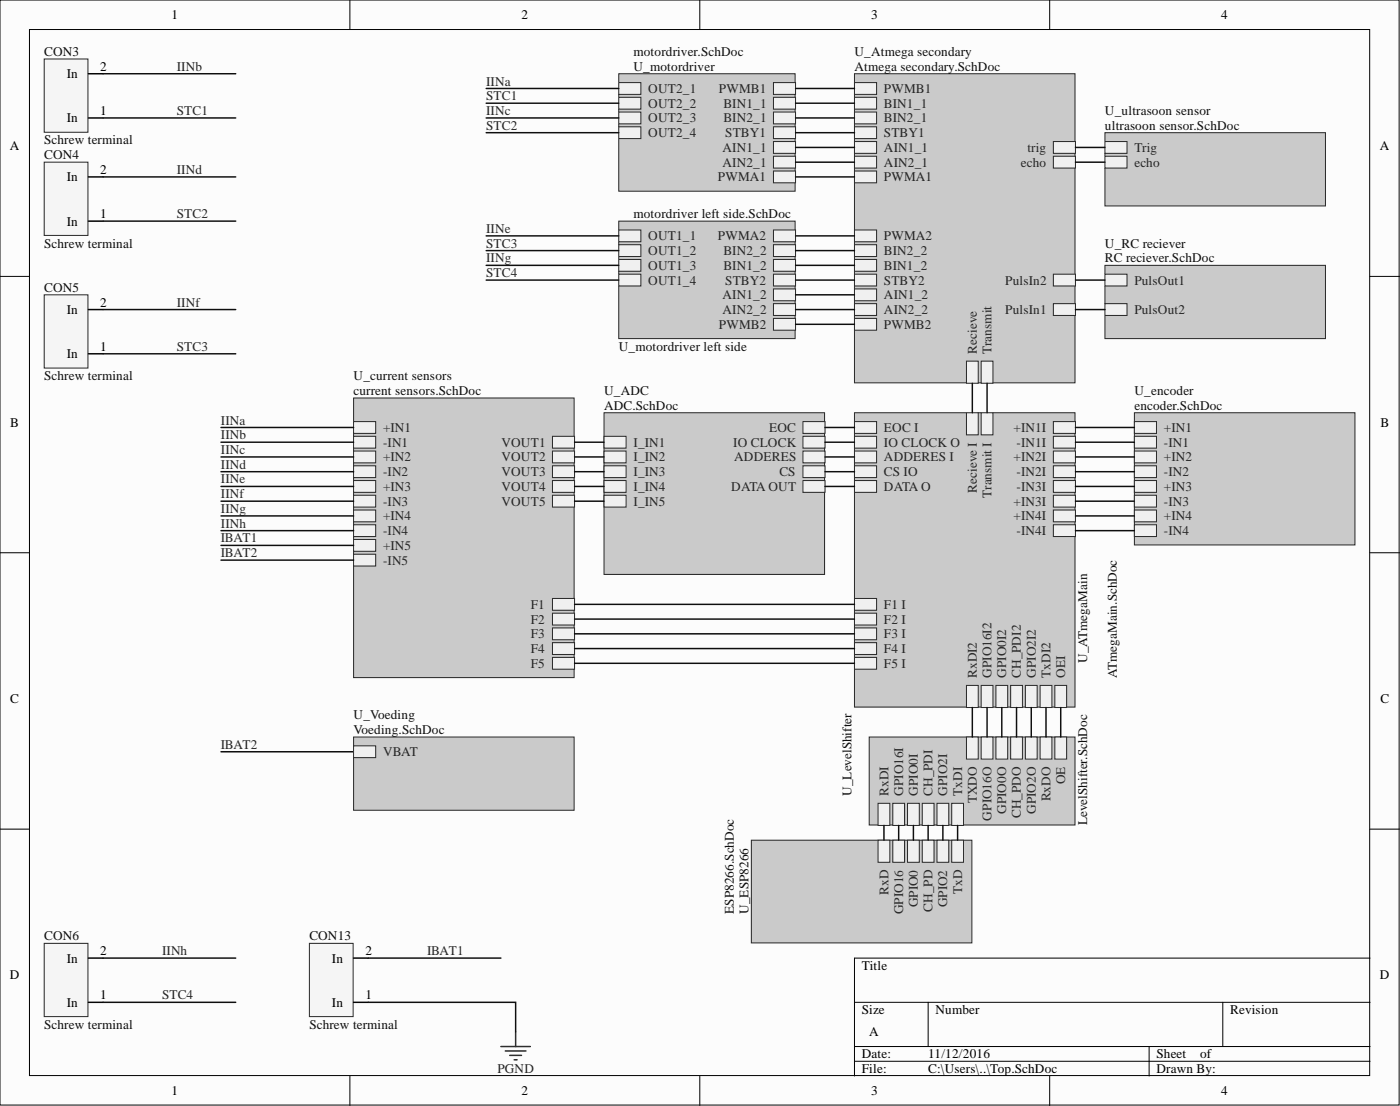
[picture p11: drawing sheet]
<svg xmlns="http://www.w3.org/2000/svg" width="241mm" height="190mm" viewBox="0 0 241 190" stroke-linecap="round" stroke-linejoin="round" font-family="sans-serif">
<defs><g id="words">
<g font-size="2.3">
<text x="29.5" y="3.3">1</text>
<text x="89.9" y="3.3">2</text>
<text x="150.2" y="3.3">3</text>
<text x="210.5" y="3.3">4</text>
<text x="11.5" y="13.5">In</text>
<text x="17.3" y="12.2">2</text>
<text x="11.5" y="21.1">In</text>
<text x="17.3" y="19.8">1</text>
<text x="1.7" y="25.8">A</text>
<text x="17.3" y="30">2</text>
<text x="237.8" y="25.8">A</text>
<text x="11.5" y="31.2">In</text>
<text x="11.5" y="38.8">In</text>
<text x="17.3" y="37.6">1</text>
<text x="17.3" y="52.8">2</text>
<text x="11.5" y="54.1">In</text>
<text x="11.5" y="61.7">In</text>
<text x="17.3" y="60.4">1</text>
<text x="1.8" y="73.5">B</text>
<text x="237.9" y="73.5">B</text>
<text x="1.8" y="121">C</text>
<text x="237.9" y="121">C</text>
<text x="11.5" y="165.8">In</text>
<text x="17.3" y="164.5">2</text>
<text x="57.2" y="165.8">In</text>
<text x="63" y="164.5">2</text>
<text x="148.5" y="167.1">Title</text>
<text x="1.7" y="168.7">D</text>
<text x="11.5" y="173.4">In</text>
<text x="17.3" y="172.1">1</text>
<text x="57.2" y="173.4">In</text>
<text x="63" y="172.1">1</text>
<text x="237.8" y="168.7">D</text>
<text x="148.5" y="174.7">Size</text>
<text x="149.8" y="178.5">A</text>
<text x="161.2" y="174.7">Number</text>
<text x="212" y="174.7">Revision</text>
<text x="148.5" y="182.3">Date:</text>
<text x="148.5" y="184.8">File:</text>
<text x="160" y="182.3">11/12/2016</text>
<text x="160" y="184.8">C:\Users\..\Top.SchDoc</text>
<text x="199.3" y="182.3">Sheet</text>
<text x="199.3" y="184.8">Drawn By:</text>
<text x="206.9" y="182.3">of</text>
<text x="29.5" y="188.6">1</text>
<text x="89.9" y="188.6">2</text>
<text x="150.2" y="188.6">3</text>
<text x="210.5" y="188.6">4</text>
</g>
<g font-size="2.3" fill="#0e0e0e">
<text x="7.6" y="9.7">CON3</text>
<text x="109.2" y="9.7">motordriver.SchDoc</text>
<text x="147.3" y="9.7">U_Atmega secondary</text>
<text x="109.2" y="12.2">U_motordriver</text>
<text x="147.3" y="12.2">Atmega secondary.SchDoc</text>
<text x="190.4" y="19.8">U_ultrasoon sensor</text>
<text x="190.4" y="22.3">ultrasoon sensor.SchDoc</text>
<text x="7.6" y="24.9">Schrew terminal</text>
<text x="7.6" y="27.4">CON4</text>
<text x="109.2" y="37.6">motordriver left side.SchDoc</text>
<text x="7.6" y="42.7">Schrew terminal</text>
<text x="190.4" y="42.7">U_RC reciever</text>
<text x="190.4" y="45.2">RC reciever.SchDoc</text>
<text x="7.6" y="50.3">CON5</text>
<text x="7.6" y="65.5">Schrew terminal</text>
<text x="60.9" y="65.5">U_current sensors</text>
<text x="106.6" y="60.4">U_motordriver left side</text>
<text x="60.9" y="68">current sensors.SchDoc</text>
<text x="104.1" y="68">U_ADC</text>
<text x="104.1" y="70.6">ADC.SchDoc</text>
<text x="195.5" y="68">U_encoder</text>
<text x="195.5" y="70.6">encoder.SchDoc</text>
<text x="187.4" y="114.3" transform="rotate(-90 187.4 114.3)">U_ATmegaMain</text>
<text x="192.5" y="116.8" transform="rotate(-90 192.5 116.8)">ATmegaMain.SchDoc</text>
<text x="60.9" y="123.9">U_Voeding</text>
<text x="60.9" y="126.4">Voeding.SchDoc</text>
<text x="146.8" y="137.1" transform="rotate(-90 146.8 137.1)">U_LevelShifter</text>
<text x="187.4" y="142.2" transform="rotate(-90 187.4 142.2)">LevelShifter.SchDoc</text>
<text x="7.6" y="162">CON6</text>
<text x="53.3" y="162">CON13</text>
<text x="126.5" y="157.4" transform="rotate(-90 126.5 157.4)">ESP8266.SchDoc</text>
<text x="129" y="157.4" transform="rotate(-90 129 157.4)">U_ESP8266</text>
<text x="7.6" y="177.2">Schrew terminal</text>
<text x="53.3" y="177.2">Schrew terminal</text>
</g>
<g font-size="2.3" fill="#262626">
<text x="30.5" y="12.2">IINb</text>
<text x="83.8" y="14.7">IINa</text>
<text x="83.8" y="17.3">STC1</text>
<text x="111.7" y="16">OUT2_1</text>
<text x="123.9" y="16">PWMB1</text>
<text x="152.4" y="16">PWMB1</text>
<text x="30.5" y="19.8">STC1</text>
<text x="83.8" y="19.8">IINc</text>
<text x="83.8" y="22.3">STC2</text>
<text x="111.7" y="18.5">OUT2_2</text>
<text x="111.7" y="21.1">OUT2_3</text>
<text x="111.7" y="23.6">OUT2_4</text>
<text x="124.7" y="18.5">BIN1_1</text>
<text x="124.7" y="21.1">BIN2_1</text>
<text x="125" y="23.6">STBY1</text>
<text x="152.4" y="18.5">BIN1_1</text>
<text x="152.4" y="21.1">BIN2_1</text>
<text x="152.4" y="23.6">STBY1</text>
<text x="30.5" y="30">IINd</text>
<text x="124.5" y="28.7">AIN2_1</text>
<text x="124.5" y="26.2">AIN1_1</text>
<text x="152.4" y="26.2">AIN1_1</text>
<text x="152.4" y="28.7">AIN2_1</text>
<text x="176" y="28.7">echo</text>
<text x="177.1" y="26.2">trig</text>
<text x="195.5" y="26.2">Trig</text>
<text x="195.5" y="28.7">echo</text>
<text x="123.7" y="31.2">PWMA1</text>
<text x="152.4" y="31.2">PWMA1</text>
<text x="30.5" y="37.6">STC2</text>
<text x="83.8" y="40.1">IINe</text>
<text x="111.7" y="41.4">OUT1_1</text>
<text x="123.7" y="41.4">PWMA2</text>
<text x="152.4" y="41.4">PWMA2</text>
<text x="83.8" y="42.7">STC3</text>
<text x="83.8" y="45.2">IINg</text>
<text x="83.8" y="47.7">STC4</text>
<text x="111.7" y="43.9">OUT1_2</text>
<text x="111.7" y="46.5">OUT1_3</text>
<text x="124.7" y="46.5">BIN1_2</text>
<text x="124.7" y="43.9">BIN2_2</text>
<text x="152.4" y="43.9">BIN2_2</text>
<text x="152.4" y="46.5">BIN1_2</text>
<text x="30.5" y="52.8">IINf</text>
<text x="111.7" y="49">OUT1_4</text>
<text x="124.5" y="51.5">AIN1_2</text>
<text x="125" y="49">STBY2</text>
<text x="152.4" y="49">STBY2</text>
<text x="152.4" y="51.5">AIN1_2</text>
<text x="173.3" y="49">PulsIn2</text>
<text x="195.5" y="49">PulsOut1</text>
<text x="123.9" y="56.6">PWMB2</text>
<text x="124.5" y="54.1">AIN2_2</text>
<text x="152.4" y="56.6">PWMB2</text>
<text x="152.4" y="54.1">AIN2_2</text>
<text x="173.3" y="54.1">PulsIn1</text>
<text x="195.5" y="54.1">PulsOut2</text>
<text x="30.5" y="60.4">STC3</text>
<text x="168.4" y="60.9" transform="rotate(-90 168.4 60.9)">Recieve</text>
<text x="170.9" y="60.9" transform="rotate(-90 170.9 60.9)">Transmit</text>
<text x="38.1" y="73.1">IINa</text>
<text x="38.1" y="75.7">IINb</text>
<text x="66" y="74.4">+IN1</text>
<text x="66" y="76.9">-IN1</text>
<text x="86.4" y="76.9">VOUT1</text>
<text x="109.2" y="76.9">I_IN1</text>
<text x="126.4" y="76.9">IO CLOCK</text>
<text x="132.5" y="74.4">EOC</text>
<text x="152.4" y="74.4">EOC I</text>
<text x="152.4" y="76.9">IO CLOCK O</text>
<text x="174.7" y="74.4">+IN1I</text>
<text x="175.2" y="76.9">-IN1I</text>
<text x="200.6" y="74.4">+IN1</text>
<text x="200.6" y="76.9">-IN1</text>
<text x="38.1" y="78.2">IINc</text>
<text x="38.1" y="80.7">IINd</text>
<text x="38.1" y="83.3">IINe</text>
<text x="66" y="79.5">+IN2</text>
<text x="66" y="82">-IN2</text>
<text x="86.4" y="79.5">VOUT2</text>
<text x="86.4" y="82">VOUT3</text>
<text x="109.2" y="79.5">I_IN2</text>
<text x="109.2" y="82">I_IN3</text>
<text x="126.5" y="79.5">ADDERES</text>
<text x="134.3" y="82">CS</text>
<text x="152.4" y="79.5">ADDERES I</text>
<text x="152.4" y="82">CS IO</text>
<text x="174.7" y="79.5">+IN2I</text>
<text x="175.2" y="82">-IN2I</text>
<text x="200.6" y="79.5">+IN2</text>
<text x="200.6" y="82">-IN2</text>
<text x="38.1" y="85.8">IINf</text>
<text x="38.1" y="88.4">IINg</text>
<text x="66" y="84.5">+IN3</text>
<text x="66" y="87.1">-IN3</text>
<text x="66" y="89.6">+IN4</text>
<text x="86.4" y="84.5">VOUT4</text>
<text x="86.4" y="87.1">VOUT5</text>
<text x="109.2" y="84.5">I_IN4</text>
<text x="109.2" y="87.1">I_IN5</text>
<text x="126" y="84.5">DATA OUT</text>
<text x="152.4" y="84.5">DATA O</text>
<text x="168.4" y="84.9" transform="rotate(-90 168.4 84.9)">Recieve I</text>
<text x="170.9" y="85.7" transform="rotate(-90 170.9 85.7)">Transmit I</text>
<text x="174.7" y="87.1">+IN3I</text>
<text x="174.7" y="89.6">+IN4I</text>
<text x="175.2" y="84.5">-IN3I</text>
<text x="200.6" y="84.5">+IN3</text>
<text x="200.6" y="87.1">-IN3</text>
<text x="200.6" y="89.6">+IN4</text>
<text x="38.1" y="90.9">IINh</text>
<text x="38.1" y="93.4">IBAT1</text>
<text x="38.1" y="96">IBAT2</text>
<text x="66" y="92.2">-IN4</text>
<text x="66" y="94.7">+IN5</text>
<text x="175.2" y="92.2">-IN4I</text>
<text x="200.6" y="92.2">-IN4</text>
<text x="66" y="97.2">-IN5</text>
<text x="91.5" y="104.9">F1</text>
<text x="91.5" y="107.4">F2</text>
<text x="152.4" y="104.9">F1 I</text>
<text x="152.4" y="107.4">F2 I</text>
<text x="91.5" y="109.9">F3</text>
<text x="91.5" y="112.5">F4</text>
<text x="152.4" y="109.9">F3 I</text>
<text x="152.4" y="112.5">F4 I</text>
<text x="91.5" y="115">F5</text>
<text x="152.4" y="115">F5 I</text>
<text x="168.4" y="116.8" transform="rotate(-90 168.4 116.8)">RxDI2</text>
<text x="170.9" y="116.8" transform="rotate(-90 170.9 116.8)">GPIO16I2</text>
<text x="173.4" y="116.8" transform="rotate(-90 173.4 116.8)">GPIO0I2</text>
<text x="176" y="116.8" transform="rotate(-90 176 116.8)">CH_PDI2</text>
<text x="178.5" y="116.8" transform="rotate(-90 178.5 116.8)">GPIO2I2</text>
<text x="181" y="116.8" transform="rotate(-90 181 116.8)">TxDI2</text>
<text x="183.6" y="116.8" transform="rotate(-90 183.6 116.8)">OEI</text>
<text x="38.1" y="129">IBAT2</text>
<text x="66" y="130.2">VBAT</text>
<text x="153.1" y="137.1" transform="rotate(-90 153.1 137.1)">RxDI</text>
<text x="155.7" y="137.1" transform="rotate(-90 155.7 137.1)">GPIO16I</text>
<text x="158.2" y="137.1" transform="rotate(-90 158.2 137.1)">GPIO0I</text>
<text x="160.7" y="137.1" transform="rotate(-90 160.7 137.1)">CH_PDI</text>
<text x="163.3" y="137.1" transform="rotate(-90 163.3 137.1)">GPIO2I</text>
<text x="165.8" y="137.1" transform="rotate(-90 165.8 137.1)">TxDI</text>
<text x="183.6" y="135.1" transform="rotate(-90 183.6 135.1)">OE</text>
<text x="168.4" y="138.4" transform="rotate(-90 168.4 138.4)">TXDO</text>
<text x="170.9" y="141.3" transform="rotate(-90 170.9 141.3)">GPIO16O</text>
<text x="173.4" y="140.1" transform="rotate(-90 173.4 140.1)">GPIO0O</text>
<text x="176" y="140.9" transform="rotate(-90 176 140.9)">CH_PDO</text>
<text x="178.5" y="140.1" transform="rotate(-90 178.5 140.1)">GPIO2O</text>
<text x="181" y="138" transform="rotate(-90 181 138)">RxDO</text>
<text x="153.1" y="154.1" transform="rotate(-90 153.1 154.1)">RxD</text>
<text x="165.8" y="154" transform="rotate(-90 165.8 154)">TxD</text>
<text x="155.7" y="157.4" transform="rotate(-90 155.7 157.4)">GPIO16</text>
<text x="158.2" y="156.3" transform="rotate(-90 158.2 156.3)">GPIO0</text>
<text x="160.7" y="157.1" transform="rotate(-90 160.7 157.1)">CH_PD</text>
<text x="163.3" y="156.3" transform="rotate(-90 163.3 156.3)">GPIO2</text>
<text x="27.9" y="164.5">IINh</text>
<text x="73.6" y="164.5">IBAT1</text>
<text x="27.9" y="172.1">STC4</text>
<text x="85.7" y="184.8">PGND</text>
</g>
</g></defs>
<g fill="#fcfcfc" stroke="#000" stroke-width=".17">
<path d="M0 0h241.2v190.3h-241.2z"/>
<path d="M5.1 5.1h231v180.2h-231z"/>
</g>
<g fill="none" stroke="#000" stroke-width=".17">
<path d="M60.3 0v5.1M120.6 0v5.1M180.9 0v5.1M0 47.6h5.1M236.1 47.6h5.1M0 95.2h5.1M236.1 95.2h5.1M0 142.8h5.1M236.1 142.8h5.1M147.3 172.6h88.8M160 172.6v7.7M210.8 172.6v7.7"/>
<path d="M236.1 165h-88.8v20.3M60.3 185.3v5.1M120.6 185.3v5.1M147.3 180.3h88.8M147.3 182.8h88.8M180.9 185.3v5.1M198.1 180.3v5"/>
</g>
<path d="M195.5 71.1h38v22.8h-38z" fill="#cacaca" stroke="#262626" stroke-width=".17"/>
<path d="M195.5 72.6h3.8v2h-3.8z" fill-rule="evenodd" fill="#f0f0f0"/>
<path d="M195.5 72.6h3.8v2h-3.8z" fill="none" stroke="#262626" stroke-width=".17"/>
<path d="M195.5 75.2h3.8v2h-3.8z" fill-rule="evenodd" fill="#f0f0f0"/>
<path d="M195.5 75.2h3.8v2h-3.8z" fill="none" stroke="#262626" stroke-width=".17"/>
<path d="M195.5 77.7h3.8v2h-3.8z" fill-rule="evenodd" fill="#f0f0f0"/>
<path d="M195.5 77.7h3.8v2h-3.8z" fill="none" stroke="#262626" stroke-width=".17"/>
<path d="M195.5 80.2h3.8v2.1h-3.8z" fill-rule="evenodd" fill="#f0f0f0"/>
<path d="M195.5 80.2h3.8v2.1h-3.8z" fill="none" stroke="#262626" stroke-width=".17"/>
<path d="M195.5 82.8h3.8v2h-3.8z" fill-rule="evenodd" fill="#f0f0f0"/>
<path d="M195.5 82.8h3.8v2h-3.8z" fill="none" stroke="#262626" stroke-width=".17"/>
<path d="M195.5 85.3h3.8v2h-3.8z" fill-rule="evenodd" fill="#f0f0f0"/>
<path d="M195.5 85.3h3.8v2h-3.8z" fill="none" stroke="#262626" stroke-width=".17"/>
<path d="M195.5 87.8h3.8v2.1h-3.8z" fill-rule="evenodd" fill="#f0f0f0"/>
<path d="M195.5 87.8h3.8v2.1h-3.8z" fill="none" stroke="#262626" stroke-width=".17"/>
<path d="M195.5 90.4h3.8v2h-3.8z" fill-rule="evenodd" fill="#f0f0f0"/>
<path d="M195.5 90.4h3.8v2h-3.8z" fill="none" stroke="#262626" stroke-width=".17"/>
<path d="M190.4 45.7h38.1v12.6h-38.1z" fill="#cacaca" stroke="#262626" stroke-width=".17"/>
<path d="M190.4 47.2h3.9v2.1h-3.9z" fill-rule="evenodd" fill="#f0f0f0"/>
<path d="M190.4 47.2h3.9v2.1h-3.9z" fill="none" stroke="#262626" stroke-width=".17"/>
<path d="M190.4 52.3h3.9v2h-3.9z" fill-rule="evenodd" fill="#f0f0f0"/>
<path d="M190.4 52.3h3.9v2h-3.9z" fill="none" stroke="#262626" stroke-width=".17"/>
<path d="M129.5 144.7h38v17.7h-38z" fill="#cacaca" stroke="#262626" stroke-width=".17"/>
<path d="M151.3 144.7h2.1v3.8h-2.1z" fill-rule="evenodd" fill="#f0f0f0"/>
<path d="M151.3 144.7h2.1v3.8h-2.1z" fill="none" stroke="#262626" stroke-width=".17"/>
<path d="M153.9 144.7h2v3.8h-2z" fill-rule="evenodd" fill="#f0f0f0"/>
<path d="M153.9 144.7h2v3.8h-2z" fill="none" stroke="#262626" stroke-width=".17"/>
<path d="M159 144.7h2v3.8h-2z" fill-rule="evenodd" fill="#f0f0f0"/>
<path d="M159 144.7h2v3.8h-2z" fill="none" stroke="#262626" stroke-width=".17"/>
<path d="M164 144.7h2.1v3.8h-2.1z" fill-rule="evenodd" fill="#f0f0f0"/>
<path d="M164 144.7h2.1v3.8h-2.1z" fill="none" stroke="#262626" stroke-width=".17"/>
<path d="M161.5 144.7h2v3.8h-2z" fill-rule="evenodd" fill="#f0f0f0"/>
<path d="M161.5 144.7h2v3.8h-2z" fill="none" stroke="#262626" stroke-width=".17"/>
<path d="M156.4 144.7h2v3.8h-2z" fill-rule="evenodd" fill="#f0f0f0"/>
<path d="M156.4 144.7h2v3.8h-2z" fill="none" stroke="#262626" stroke-width=".17"/>
<path d="M149.8 126.9h35.5v15.2h-35.5z" fill="#cacaca" stroke="#262626" stroke-width=".17"/>
<path d="M151.3 138.4h2.1v3.8h-2.1z" fill-rule="evenodd" fill="#f0f0f0"/>
<path d="M151.3 138.4h2.1v3.8h-2.1z" fill="none" stroke="#262626" stroke-width=".17"/>
<path d="M153.9 138.4h2v3.8h-2z" fill-rule="evenodd" fill="#f0f0f0"/>
<path d="M153.9 138.4h2v3.8h-2z" fill="none" stroke="#262626" stroke-width=".17"/>
<path d="M156.4 138.4h2v3.8h-2z" fill-rule="evenodd" fill="#f0f0f0"/>
<path d="M156.4 138.4h2v3.8h-2z" fill="none" stroke="#262626" stroke-width=".17"/>
<path d="M159 138.4h2v3.8h-2z" fill-rule="evenodd" fill="#f0f0f0"/>
<path d="M159 138.4h2v3.8h-2z" fill="none" stroke="#262626" stroke-width=".17"/>
<path d="M161.5 138.4h2v3.8h-2z" fill-rule="evenodd" fill="#f0f0f0"/>
<path d="M161.5 138.4h2v3.8h-2z" fill="none" stroke="#262626" stroke-width=".17"/>
<path d="M164 138.4h2.1v3.8h-2.1z" fill-rule="evenodd" fill="#f0f0f0"/>
<path d="M164 138.4h2.1v3.8h-2.1z" fill="none" stroke="#262626" stroke-width=".17"/>
<path d="M179.3 126.9h2v3.9h-2z" fill-rule="evenodd" fill="#f0f0f0"/>
<path d="M179.3 126.9h2v3.9h-2z" fill="none" stroke="#262626" stroke-width=".17"/>
<path d="M169.1 126.9h2v3.9h-2z" fill-rule="evenodd" fill="#f0f0f0"/>
<path d="M169.1 126.9h2v3.9h-2z" fill="none" stroke="#262626" stroke-width=".17"/>
<path d="M171.7 126.9h2v3.9h-2z" fill-rule="evenodd" fill="#f0f0f0"/>
<path d="M171.7 126.9h2v3.9h-2z" fill="none" stroke="#262626" stroke-width=".17"/>
<path d="M174.2 126.9h2v3.9h-2z" fill-rule="evenodd" fill="#f0f0f0"/>
<path d="M174.2 126.9h2v3.9h-2z" fill="none" stroke="#262626" stroke-width=".17"/>
<path d="M176.7 126.9h2.1v3.9h-2.1z" fill-rule="evenodd" fill="#f0f0f0"/>
<path d="M176.7 126.9h2.1v3.9h-2.1z" fill="none" stroke="#262626" stroke-width=".17"/>
<path d="M166.6 126.9h2v3.9h-2z" fill-rule="evenodd" fill="#f0f0f0"/>
<path d="M166.6 126.9h2v3.9h-2z" fill="none" stroke="#262626" stroke-width=".17"/>
<path d="M181.8 126.9h2v3.9h-2z" fill-rule="evenodd" fill="#f0f0f0"/>
<path d="M181.8 126.9h2v3.9h-2z" fill="none" stroke="#262626" stroke-width=".17"/>
<path d="M106.6 38.1h30.4v20.2h-30.4z" fill="#cacaca" stroke="#262626" stroke-width=".17"/>
<path d="M133.3 39.6h3.8v2h-3.8z" fill-rule="evenodd" fill="#f0f0f0"/>
<path d="M133.3 39.6h3.8v2h-3.8z" fill="none" stroke="#262626" stroke-width=".17"/>
<path d="M133.3 52.3h3.8v2h-3.8z" fill-rule="evenodd" fill="#f0f0f0"/>
<path d="M133.3 52.3h3.8v2h-3.8z" fill="none" stroke="#262626" stroke-width=".17"/>
<path d="M133.3 49.8h3.8v2h-3.8z" fill-rule="evenodd" fill="#f0f0f0"/>
<path d="M133.3 49.8h3.8v2h-3.8z" fill="none" stroke="#262626" stroke-width=".17"/>
<path d="M133.3 47.2h3.8v2.1h-3.8z" fill-rule="evenodd" fill="#f0f0f0"/>
<path d="M133.3 47.2h3.8v2.1h-3.8z" fill="none" stroke="#262626" stroke-width=".17"/>
<path d="M133.3 44.7h3.8v2h-3.8z" fill-rule="evenodd" fill="#f0f0f0"/>
<path d="M133.3 44.7h3.8v2h-3.8z" fill="none" stroke="#262626" stroke-width=".17"/>
<path d="M133.3 42.2h3.8v2h-3.8z" fill-rule="evenodd" fill="#f0f0f0"/>
<path d="M133.3 42.2h3.8v2h-3.8z" fill="none" stroke="#262626" stroke-width=".17"/>
<path d="M133.3 54.8h3.8v2.1h-3.8z" fill-rule="evenodd" fill="#f0f0f0"/>
<path d="M133.3 54.8h3.8v2.1h-3.8z" fill="none" stroke="#262626" stroke-width=".17"/>
<path d="M106.6 39.6h3.9v2h-3.9z" fill-rule="evenodd" fill="#f0f0f0"/>
<path d="M106.6 39.6h3.9v2h-3.9z" fill="none" stroke="#262626" stroke-width=".17"/>
<path d="M106.6 42.2h3.9v2h-3.9z" fill-rule="evenodd" fill="#f0f0f0"/>
<path d="M106.6 42.2h3.9v2h-3.9z" fill="none" stroke="#262626" stroke-width=".17"/>
<path d="M106.6 44.7h3.9v2h-3.9z" fill-rule="evenodd" fill="#f0f0f0"/>
<path d="M106.6 44.7h3.9v2h-3.9z" fill="none" stroke="#262626" stroke-width=".17"/>
<path d="M106.6 47.2h3.9v2.1h-3.9z" fill-rule="evenodd" fill="#f0f0f0"/>
<path d="M106.6 47.2h3.9v2.1h-3.9z" fill="none" stroke="#262626" stroke-width=".17"/>
<path d="M106.6 12.7h30.4v20.2h-30.4z" fill="#cacaca" stroke="#262626" stroke-width=".17"/>
<path d="M133.3 29.5h3.8v2h-3.8z" fill-rule="evenodd" fill="#f0f0f0"/>
<path d="M133.3 29.5h3.8v2h-3.8z" fill="none" stroke="#262626" stroke-width=".17"/>
<path d="M133.3 26.9h3.8v2h-3.8z" fill-rule="evenodd" fill="#f0f0f0"/>
<path d="M133.3 26.9h3.8v2h-3.8z" fill="none" stroke="#262626" stroke-width=".17"/>
<path d="M133.3 24.4h3.8v2h-3.8z" fill-rule="evenodd" fill="#f0f0f0"/>
<path d="M133.3 24.4h3.8v2h-3.8z" fill="none" stroke="#262626" stroke-width=".17"/>
<path d="M133.3 21.8h3.8v2.1h-3.8z" fill-rule="evenodd" fill="#f0f0f0"/>
<path d="M133.3 21.8h3.8v2.1h-3.8z" fill="none" stroke="#262626" stroke-width=".17"/>
<path d="M133.3 16.8h3.8v2h-3.8z" fill-rule="evenodd" fill="#f0f0f0"/>
<path d="M133.3 16.8h3.8v2h-3.8z" fill="none" stroke="#262626" stroke-width=".17"/>
<path d="M133.3 19.3h3.8v2h-3.8z" fill-rule="evenodd" fill="#f0f0f0"/>
<path d="M133.3 19.3h3.8v2h-3.8z" fill="none" stroke="#262626" stroke-width=".17"/>
<path d="M133.3 14.2h3.8v2.1h-3.8z" fill-rule="evenodd" fill="#f0f0f0"/>
<path d="M133.3 14.2h3.8v2.1h-3.8z" fill="none" stroke="#262626" stroke-width=".17"/>
<path d="M106.6 14.2h3.9v2.1h-3.9z" fill-rule="evenodd" fill="#f0f0f0"/>
<path d="M106.6 14.2h3.9v2.1h-3.9z" fill="none" stroke="#262626" stroke-width=".17"/>
<path d="M106.6 16.8h3.9v2h-3.9z" fill-rule="evenodd" fill="#f0f0f0"/>
<path d="M106.6 16.8h3.9v2h-3.9z" fill="none" stroke="#262626" stroke-width=".17"/>
<path d="M106.6 19.3h3.9v2h-3.9z" fill-rule="evenodd" fill="#f0f0f0"/>
<path d="M106.6 19.3h3.9v2h-3.9z" fill="none" stroke="#262626" stroke-width=".17"/>
<path d="M106.6 21.8h3.9v2.1h-3.9z" fill-rule="evenodd" fill="#f0f0f0"/>
<path d="M106.6 21.8h3.9v2.1h-3.9z" fill="none" stroke="#262626" stroke-width=".17"/>
<path d="M104.1 71.1h38v27.8h-38z" fill="#cacaca" stroke="#262626" stroke-width=".17"/>
<path d="M138.4 72.6h3.8v2h-3.8z" fill-rule="evenodd" fill="#f0f0f0"/>
<path d="M138.4 72.6h3.8v2h-3.8z" fill="none" stroke="#262626" stroke-width=".17"/>
<path d="M138.4 75.2h3.8v2h-3.8z" fill-rule="evenodd" fill="#f0f0f0"/>
<path d="M138.4 75.2h3.8v2h-3.8z" fill="none" stroke="#262626" stroke-width=".17"/>
<path d="M138.4 77.7h3.8v2h-3.8z" fill-rule="evenodd" fill="#f0f0f0"/>
<path d="M138.4 77.7h3.8v2h-3.8z" fill="none" stroke="#262626" stroke-width=".17"/>
<path d="M138.4 82.8h3.8v2h-3.8z" fill-rule="evenodd" fill="#f0f0f0"/>
<path d="M138.4 82.8h3.8v2h-3.8z" fill="none" stroke="#262626" stroke-width=".17"/>
<path d="M138.4 80.2h3.8v2.1h-3.8z" fill-rule="evenodd" fill="#f0f0f0"/>
<path d="M138.4 80.2h3.8v2.1h-3.8z" fill="none" stroke="#262626" stroke-width=".17"/>
<path d="M104.1 75.2h3.8v2h-3.8z" fill-rule="evenodd" fill="#f0f0f0"/>
<path d="M104.1 75.2h3.8v2h-3.8z" fill="none" stroke="#262626" stroke-width=".17"/>
<path d="M104.1 77.7h3.8v2h-3.8z" fill-rule="evenodd" fill="#f0f0f0"/>
<path d="M104.1 77.7h3.8v2h-3.8z" fill="none" stroke="#262626" stroke-width=".17"/>
<path d="M104.1 80.2h3.8v2.1h-3.8z" fill-rule="evenodd" fill="#f0f0f0"/>
<path d="M104.1 80.2h3.8v2.1h-3.8z" fill="none" stroke="#262626" stroke-width=".17"/>
<path d="M104.1 82.8h3.8v2h-3.8z" fill-rule="evenodd" fill="#f0f0f0"/>
<path d="M104.1 82.8h3.8v2h-3.8z" fill="none" stroke="#262626" stroke-width=".17"/>
<path d="M104.1 85.3h3.8v2h-3.8z" fill-rule="evenodd" fill="#f0f0f0"/>
<path d="M104.1 85.3h3.8v2h-3.8z" fill="none" stroke="#262626" stroke-width=".17"/>
<path d="M60.9 68.6h38.1v48.1h-38.1z" fill="#cacaca" stroke="#262626" stroke-width=".17"/>
<path d="M95.2 75.2h3.8v2h-3.8z" fill-rule="evenodd" fill="#f0f0f0"/>
<path d="M95.2 75.2h3.8v2h-3.8z" fill="none" stroke="#262626" stroke-width=".17"/>
<path d="M95.2 77.7h3.8v2h-3.8z" fill-rule="evenodd" fill="#f0f0f0"/>
<path d="M95.2 77.7h3.8v2h-3.8z" fill="none" stroke="#262626" stroke-width=".17"/>
<path d="M95.2 80.2h3.8v2.1h-3.8z" fill-rule="evenodd" fill="#f0f0f0"/>
<path d="M95.2 80.2h3.8v2.1h-3.8z" fill="none" stroke="#262626" stroke-width=".17"/>
<path d="M95.2 82.8h3.8v2h-3.8z" fill-rule="evenodd" fill="#f0f0f0"/>
<path d="M95.2 82.8h3.8v2h-3.8z" fill="none" stroke="#262626" stroke-width=".17"/>
<path d="M95.2 85.3h3.8v2h-3.8z" fill-rule="evenodd" fill="#f0f0f0"/>
<path d="M95.2 85.3h3.8v2h-3.8z" fill="none" stroke="#262626" stroke-width=".17"/>
<path d="M60.9 72.6h3.9v2h-3.9z" fill-rule="evenodd" fill="#f0f0f0"/>
<path d="M60.9 72.6h3.9v2h-3.9z" fill="none" stroke="#262626" stroke-width=".17"/>
<path d="M60.9 75.2h3.9v2h-3.9z" fill-rule="evenodd" fill="#f0f0f0"/>
<path d="M60.9 75.2h3.9v2h-3.9z" fill="none" stroke="#262626" stroke-width=".17"/>
<path d="M60.9 77.7h3.9v2h-3.9z" fill-rule="evenodd" fill="#f0f0f0"/>
<path d="M60.9 77.7h3.9v2h-3.9z" fill="none" stroke="#262626" stroke-width=".17"/>
<path d="M60.9 80.2h3.9v2.1h-3.9z" fill-rule="evenodd" fill="#f0f0f0"/>
<path d="M60.9 80.2h3.9v2.1h-3.9z" fill="none" stroke="#262626" stroke-width=".17"/>
<path d="M60.9 82.8h3.9v2h-3.9z" fill-rule="evenodd" fill="#f0f0f0"/>
<path d="M60.9 82.8h3.9v2h-3.9z" fill="none" stroke="#262626" stroke-width=".17"/>
<path d="M60.9 85.3h3.9v2h-3.9z" fill-rule="evenodd" fill="#f0f0f0"/>
<path d="M60.9 85.3h3.9v2h-3.9z" fill="none" stroke="#262626" stroke-width=".17"/>
<path d="M60.9 87.8h3.9v2.1h-3.9z" fill-rule="evenodd" fill="#f0f0f0"/>
<path d="M60.9 87.8h3.9v2.1h-3.9z" fill="none" stroke="#262626" stroke-width=".17"/>
<path d="M60.9 90.4h3.9v2h-3.9z" fill-rule="evenodd" fill="#f0f0f0"/>
<path d="M60.9 90.4h3.9v2h-3.9z" fill="none" stroke="#262626" stroke-width=".17"/>
<path d="M60.9 92.9h3.9v2.1h-3.9z" fill-rule="evenodd" fill="#f0f0f0"/>
<path d="M60.9 92.9h3.9v2.1h-3.9z" fill="none" stroke="#262626" stroke-width=".17"/>
<path d="M60.9 95.5h3.9v2h-3.9z" fill-rule="evenodd" fill="#f0f0f0"/>
<path d="M60.9 95.5h3.9v2h-3.9z" fill="none" stroke="#262626" stroke-width=".17"/>
<path d="M95.2 103.1h3.8v2h-3.8z" fill-rule="evenodd" fill="#f0f0f0"/>
<path d="M95.2 103.1h3.8v2h-3.8z" fill="none" stroke="#262626" stroke-width=".17"/>
<path d="M95.2 105.6h3.8v2.1h-3.8z" fill-rule="evenodd" fill="#f0f0f0"/>
<path d="M95.2 105.6h3.8v2.1h-3.8z" fill="none" stroke="#262626" stroke-width=".17"/>
<path d="M95.2 108.2h3.8v2h-3.8z" fill-rule="evenodd" fill="#f0f0f0"/>
<path d="M95.2 108.2h3.8v2h-3.8z" fill="none" stroke="#262626" stroke-width=".17"/>
<path d="M95.2 110.7h3.8v2h-3.8z" fill-rule="evenodd" fill="#f0f0f0"/>
<path d="M95.2 110.7h3.8v2h-3.8z" fill="none" stroke="#262626" stroke-width=".17"/>
<path d="M95.2 113.2h3.8v2.1h-3.8z" fill-rule="evenodd" fill="#f0f0f0"/>
<path d="M95.2 113.2h3.8v2.1h-3.8z" fill="none" stroke="#262626" stroke-width=".17"/>
<path d="M147.3 71.1h38v50.7h-38z" fill="#cacaca" stroke="#262626" stroke-width=".17"/>
<path d="M166.6 71.1h2v3.8h-2z" fill-rule="evenodd" fill="#f0f0f0"/>
<path d="M166.6 71.1h2v3.8h-2z" fill="none" stroke="#262626" stroke-width=".17"/>
<path d="M169.1 71.1h2v3.8h-2z" fill-rule="evenodd" fill="#f0f0f0"/>
<path d="M169.1 71.1h2v3.8h-2z" fill="none" stroke="#262626" stroke-width=".17"/>
<path d="M147.3 72.6h3.8v2h-3.8z" fill-rule="evenodd" fill="#f0f0f0"/>
<path d="M147.3 72.6h3.8v2h-3.8z" fill="none" stroke="#262626" stroke-width=".17"/>
<path d="M147.3 75.2h3.8v2h-3.8z" fill-rule="evenodd" fill="#f0f0f0"/>
<path d="M147.3 75.2h3.8v2h-3.8z" fill="none" stroke="#262626" stroke-width=".17"/>
<path d="M147.3 77.7h3.8v2h-3.8z" fill-rule="evenodd" fill="#f0f0f0"/>
<path d="M147.3 77.7h3.8v2h-3.8z" fill="none" stroke="#262626" stroke-width=".17"/>
<path d="M147.3 82.8h3.8v2h-3.8z" fill-rule="evenodd" fill="#f0f0f0"/>
<path d="M147.3 82.8h3.8v2h-3.8z" fill="none" stroke="#262626" stroke-width=".17"/>
<path d="M147.3 80.2h3.8v2.1h-3.8z" fill-rule="evenodd" fill="#f0f0f0"/>
<path d="M147.3 80.2h3.8v2.1h-3.8z" fill="none" stroke="#262626" stroke-width=".17"/>
<path d="M147.3 103.1h3.8v2h-3.8z" fill-rule="evenodd" fill="#f0f0f0"/>
<path d="M147.3 103.1h3.8v2h-3.8z" fill="none" stroke="#262626" stroke-width=".17"/>
<path d="M147.3 105.6h3.8v2.1h-3.8z" fill-rule="evenodd" fill="#f0f0f0"/>
<path d="M147.3 105.6h3.8v2.1h-3.8z" fill="none" stroke="#262626" stroke-width=".17"/>
<path d="M147.3 108.2h3.8v2h-3.8z" fill-rule="evenodd" fill="#f0f0f0"/>
<path d="M147.3 108.2h3.8v2h-3.8z" fill="none" stroke="#262626" stroke-width=".17"/>
<path d="M147.3 110.7h3.8v2h-3.8z" fill-rule="evenodd" fill="#f0f0f0"/>
<path d="M147.3 110.7h3.8v2h-3.8z" fill="none" stroke="#262626" stroke-width=".17"/>
<path d="M147.3 113.2h3.8v2.1h-3.8z" fill-rule="evenodd" fill="#f0f0f0"/>
<path d="M147.3 113.2h3.8v2.1h-3.8z" fill="none" stroke="#262626" stroke-width=".17"/>
<path d="M166.6 118.1h2v3.8h-2z" fill-rule="evenodd" fill="#f0f0f0"/>
<path d="M166.6 118.1h2v3.8h-2z" fill="none" stroke="#262626" stroke-width=".17"/>
<path d="M179.3 118.1h2v3.8h-2z" fill-rule="evenodd" fill="#f0f0f0"/>
<path d="M179.3 118.1h2v3.8h-2z" fill="none" stroke="#262626" stroke-width=".17"/>
<path d="M169.1 118.1h2v3.8h-2z" fill-rule="evenodd" fill="#f0f0f0"/>
<path d="M169.1 118.1h2v3.8h-2z" fill="none" stroke="#262626" stroke-width=".17"/>
<path d="M171.7 118.1h2v3.8h-2z" fill-rule="evenodd" fill="#f0f0f0"/>
<path d="M171.7 118.1h2v3.8h-2z" fill="none" stroke="#262626" stroke-width=".17"/>
<path d="M174.2 118.1h2v3.8h-2z" fill-rule="evenodd" fill="#f0f0f0"/>
<path d="M174.2 118.1h2v3.8h-2z" fill="none" stroke="#262626" stroke-width=".17"/>
<path d="M176.7 118.1h2.1v3.8h-2.1z" fill-rule="evenodd" fill="#f0f0f0"/>
<path d="M176.7 118.1h2.1v3.8h-2.1z" fill="none" stroke="#262626" stroke-width=".17"/>
<path d="M181.8 118.1h2v3.8h-2z" fill-rule="evenodd" fill="#f0f0f0"/>
<path d="M181.8 118.1h2v3.8h-2z" fill="none" stroke="#262626" stroke-width=".17"/>
<path d="M181.6 72.6h3.8v2h-3.8z" fill-rule="evenodd" fill="#f0f0f0"/>
<path d="M181.6 72.6h3.8v2h-3.8z" fill="none" stroke="#262626" stroke-width=".17"/>
<path d="M181.6 75.2h3.8v2h-3.8z" fill-rule="evenodd" fill="#f0f0f0"/>
<path d="M181.6 75.2h3.8v2h-3.8z" fill="none" stroke="#262626" stroke-width=".17"/>
<path d="M181.6 77.7h3.8v2h-3.8z" fill-rule="evenodd" fill="#f0f0f0"/>
<path d="M181.6 77.7h3.8v2h-3.8z" fill="none" stroke="#262626" stroke-width=".17"/>
<path d="M181.6 80.2h3.8v2.1h-3.8z" fill-rule="evenodd" fill="#f0f0f0"/>
<path d="M181.6 80.2h3.8v2.1h-3.8z" fill="none" stroke="#262626" stroke-width=".17"/>
<path d="M181.6 85.3h3.8v2h-3.8z" fill-rule="evenodd" fill="#f0f0f0"/>
<path d="M181.6 85.3h3.8v2h-3.8z" fill="none" stroke="#262626" stroke-width=".17"/>
<path d="M181.6 82.8h3.8v2h-3.8z" fill-rule="evenodd" fill="#f0f0f0"/>
<path d="M181.6 82.8h3.8v2h-3.8z" fill="none" stroke="#262626" stroke-width=".17"/>
<path d="M181.6 87.8h3.8v2.1h-3.8z" fill-rule="evenodd" fill="#f0f0f0"/>
<path d="M181.6 87.8h3.8v2.1h-3.8z" fill="none" stroke="#262626" stroke-width=".17"/>
<path d="M181.6 90.4h3.8v2h-3.8z" fill-rule="evenodd" fill="#f0f0f0"/>
<path d="M181.6 90.4h3.8v2h-3.8z" fill="none" stroke="#262626" stroke-width=".17"/>
<path d="M7.6 10.2h7.6v12.6h-7.6z" fill="#f5f5f5" stroke="#262626" stroke-width=".17"/>
<path d="M15.2 12.7h2.6M15.2 20.3h2.6" fill="none" stroke="#000" stroke-width=".25"/>
<path d="M7.6 27.9h7.6v12.7h-7.6z" fill="#f5f5f5" stroke="#262626" stroke-width=".17"/>
<path d="M15.2 38.1h2.6M15.2 30.5h2.6" fill="none" stroke="#000" stroke-width=".25"/>
<path d="M7.6 50.8h7.6v12.6h-7.6z" fill="#f5f5f5" stroke="#262626" stroke-width=".17"/>
<path d="M15.2 53.3h2.6M15.2 60.9h2.6" fill="none" stroke="#000" stroke-width=".25"/>
<path d="M7.6 162.5h7.6v12.6h-7.6z" fill="#f5f5f5" stroke="#262626" stroke-width=".17"/>
<path d="M15.2 172.6h2.6M15.2 165h2.6" fill="none" stroke="#000" stroke-width=".25"/>
<path d="M53.3 162.5h7.6v12.6h-7.6z" fill="#f5f5f5" stroke="#262626" stroke-width=".17"/>
<path d="M60.9 172.6h2.6M60.9 165h2.6" fill="none" stroke="#000" stroke-width=".25"/>
<path d="M88.9 177.7v2.6M86.3 180.3h5.1M87.1 181h3.6M87.9 181.8h2M88.6 182.5h.5" fill="none" stroke="#262626" stroke-width=".25"/>
<path d="M190.4 22.9h38.1v12.6h-38.1z" fill="#cacaca" stroke="#262626" stroke-width=".17"/>
<path d="M190.4 24.4h3.9v2h-3.9z" fill-rule="evenodd" fill="#f0f0f0"/>
<path d="M190.4 24.4h3.9v2h-3.9z" fill="none" stroke="#262626" stroke-width=".17"/>
<path d="M190.4 26.9h3.9v2h-3.9z" fill-rule="evenodd" fill="#f0f0f0"/>
<path d="M190.4 26.9h3.9v2h-3.9z" fill="none" stroke="#262626" stroke-width=".17"/>
<path d="M147.3 12.7h38v53.2h-38z" fill="#cacaca" stroke="#262626" stroke-width=".17"/>
<path d="M147.3 14.2h3.8v2.1h-3.8z" fill-rule="evenodd" fill="#f0f0f0"/>
<path d="M147.3 14.2h3.8v2.1h-3.8z" fill="none" stroke="#262626" stroke-width=".17"/>
<path d="M147.3 16.8h3.8v2h-3.8z" fill-rule="evenodd" fill="#f0f0f0"/>
<path d="M147.3 16.8h3.8v2h-3.8z" fill="none" stroke="#262626" stroke-width=".17"/>
<path d="M147.3 19.3h3.8v2h-3.8z" fill-rule="evenodd" fill="#f0f0f0"/>
<path d="M147.3 19.3h3.8v2h-3.8z" fill="none" stroke="#262626" stroke-width=".17"/>
<path d="M147.3 21.8h3.8v2.1h-3.8z" fill-rule="evenodd" fill="#f0f0f0"/>
<path d="M147.3 21.8h3.8v2.1h-3.8z" fill="none" stroke="#262626" stroke-width=".17"/>
<path d="M147.3 24.4h3.8v2h-3.8z" fill-rule="evenodd" fill="#f0f0f0"/>
<path d="M147.3 24.4h3.8v2h-3.8z" fill="none" stroke="#262626" stroke-width=".17"/>
<path d="M147.3 26.9h3.8v2h-3.8z" fill-rule="evenodd" fill="#f0f0f0"/>
<path d="M147.3 26.9h3.8v2h-3.8z" fill="none" stroke="#262626" stroke-width=".17"/>
<path d="M147.3 29.5h3.8v2h-3.8z" fill-rule="evenodd" fill="#f0f0f0"/>
<path d="M147.3 29.5h3.8v2h-3.8z" fill="none" stroke="#262626" stroke-width=".17"/>
<path d="M147.3 54.8h3.8v2.1h-3.8z" fill-rule="evenodd" fill="#f0f0f0"/>
<path d="M147.3 54.8h3.8v2.1h-3.8z" fill="none" stroke="#262626" stroke-width=".17"/>
<path d="M147.3 42.2h3.8v2h-3.8z" fill-rule="evenodd" fill="#f0f0f0"/>
<path d="M147.3 42.2h3.8v2h-3.8z" fill="none" stroke="#262626" stroke-width=".17"/>
<path d="M147.3 44.7h3.8v2h-3.8z" fill-rule="evenodd" fill="#f0f0f0"/>
<path d="M147.3 44.7h3.8v2h-3.8z" fill="none" stroke="#262626" stroke-width=".17"/>
<path d="M147.3 47.2h3.8v2.1h-3.8z" fill-rule="evenodd" fill="#f0f0f0"/>
<path d="M147.3 47.2h3.8v2.1h-3.8z" fill="none" stroke="#262626" stroke-width=".17"/>
<path d="M147.3 49.8h3.8v2h-3.8z" fill-rule="evenodd" fill="#f0f0f0"/>
<path d="M147.3 49.8h3.8v2h-3.8z" fill="none" stroke="#262626" stroke-width=".17"/>
<path d="M147.3 52.3h3.8v2h-3.8z" fill-rule="evenodd" fill="#f0f0f0"/>
<path d="M147.3 52.3h3.8v2h-3.8z" fill="none" stroke="#262626" stroke-width=".17"/>
<path d="M147.3 39.6h3.8v2h-3.8z" fill-rule="evenodd" fill="#f0f0f0"/>
<path d="M147.3 39.6h3.8v2h-3.8z" fill="none" stroke="#262626" stroke-width=".17"/>
<path d="M169.1 62.2h2v3.8h-2z" fill-rule="evenodd" fill="#f0f0f0"/>
<path d="M169.1 62.2h2v3.8h-2z" fill="none" stroke="#262626" stroke-width=".17"/>
<path d="M166.6 62.2h2v3.8h-2z" fill-rule="evenodd" fill="#f0f0f0"/>
<path d="M166.6 62.2h2v3.8h-2z" fill="none" stroke="#262626" stroke-width=".17"/>
<path d="M181.6 52.3h3.8v2h-3.8z" fill-rule="evenodd" fill="#f0f0f0"/>
<path d="M181.6 52.3h3.8v2h-3.8z" fill="none" stroke="#262626" stroke-width=".17"/>
<path d="M181.6 47.2h3.8v2.1h-3.8z" fill-rule="evenodd" fill="#f0f0f0"/>
<path d="M181.6 47.2h3.8v2.1h-3.8z" fill="none" stroke="#262626" stroke-width=".17"/>
<path d="M181.6 26.9h3.8v2h-3.8z" fill-rule="evenodd" fill="#f0f0f0"/>
<path d="M181.6 26.9h3.8v2h-3.8z" fill="none" stroke="#262626" stroke-width=".17"/>
<path d="M181.6 24.4h3.8v2h-3.8z" fill-rule="evenodd" fill="#f0f0f0"/>
<path d="M181.6 24.4h3.8v2h-3.8z" fill="none" stroke="#262626" stroke-width=".17"/>
<g fill="none" stroke="#0e0e0e" stroke-width=".25">
<path d="M17.8 12.7h22.8M83.8 15.2h22.8M83.8 17.8h22.8M137.1 15.2h10.2M137.1 17.8h10.2M17.8 38.1h22.8M17.8 30.5h22.8M17.8 20.3h22.8M83.8 20.3h22.8M83.8 22.9h22.8M137.1 30.5h10.2M137.1 20.3h10.2"/>
<path d="M137.1 22.9h10.2M137.1 25.4h10.2M137.1 27.9h10.2M185.4 25.4h5M185.4 27.9h5M17.8 53.3h22.8M83.8 40.6h22.8M83.8 43.2h22.8M83.8 45.7h22.8M83.8 48.2h22.8M137.1 53.3h10.2M137.1 40.6h10.2"/>
<path d="M137.1 43.2h10.2M137.1 45.7h10.2M137.1 48.2h10.2M137.1 50.8h10.2M137.1 55.9h10.2M185.4 53.3h5M185.4 48.2h5M17.8 60.9h22.8M38.1 73.6h22.8M38.1 76.2h22.8M38.1 78.7h22.8M99 76.2h5.1"/>
<path d="M99 78.7h5.1M142.2 73.6h5.1M142.2 76.2h5.1M142.2 78.7h5.1M167.6 66v5.1M170.1 66v5.1M185.4 73.6h10.1M185.4 76.2h10.1M185.4 78.7h10.1M38.1 81.2h22.8M38.1 83.8h22.8M38.1 86.3h22.8"/>
<path d="M38.1 88.9h22.8M38.1 91.4h22.8M38.1 93.9h22.8M38.1 96.5h22.8M99 81.2h5.1M99 83.8h5.1M99 86.3h5.1M142.2 81.2h5.1M142.2 83.8h5.1M185.4 81.2h10.1M185.4 83.8h10.1M185.4 86.3h10.1"/>
<path d="M185.4 88.9h10.1M185.4 91.4h10.1M99 114.3h48.3M99 111.7h48.3M99 109.2h48.3M99 106.6h48.3M99 104.1h48.3M38.1 129.5h22.8M167.6 121.9v5M170.1 121.9v5M172.7 121.9v5M175.2 121.9v5"/>
<path d="M177.7 121.9v5M180.3 121.9v5M182.8 121.9v5M152.4 142.2v2.5M154.9 142.2v2.5M157.4 142.2v2.5M160 142.2v2.5M162.5 142.2v2.5M165.1 142.2v2.5M17.8 165h22.8M17.8 172.6h22.8M63.5 172.6h25.4v5.1"/>
<path d="M63.5 165h22.8"/>
</g>
<path d="M60.9 126.9h38.1v12.7h-38.1z" fill="#cacaca" stroke="#262626" stroke-width=".17"/>
<path d="M60.9 128.5h3.9v2h-3.9z" fill-rule="evenodd" fill="#f0f0f0"/>
<path d="M60.9 128.5h3.9v2h-3.9z" fill="none" stroke="#262626" stroke-width=".17"/>
<use href="#words"/>
</svg>
